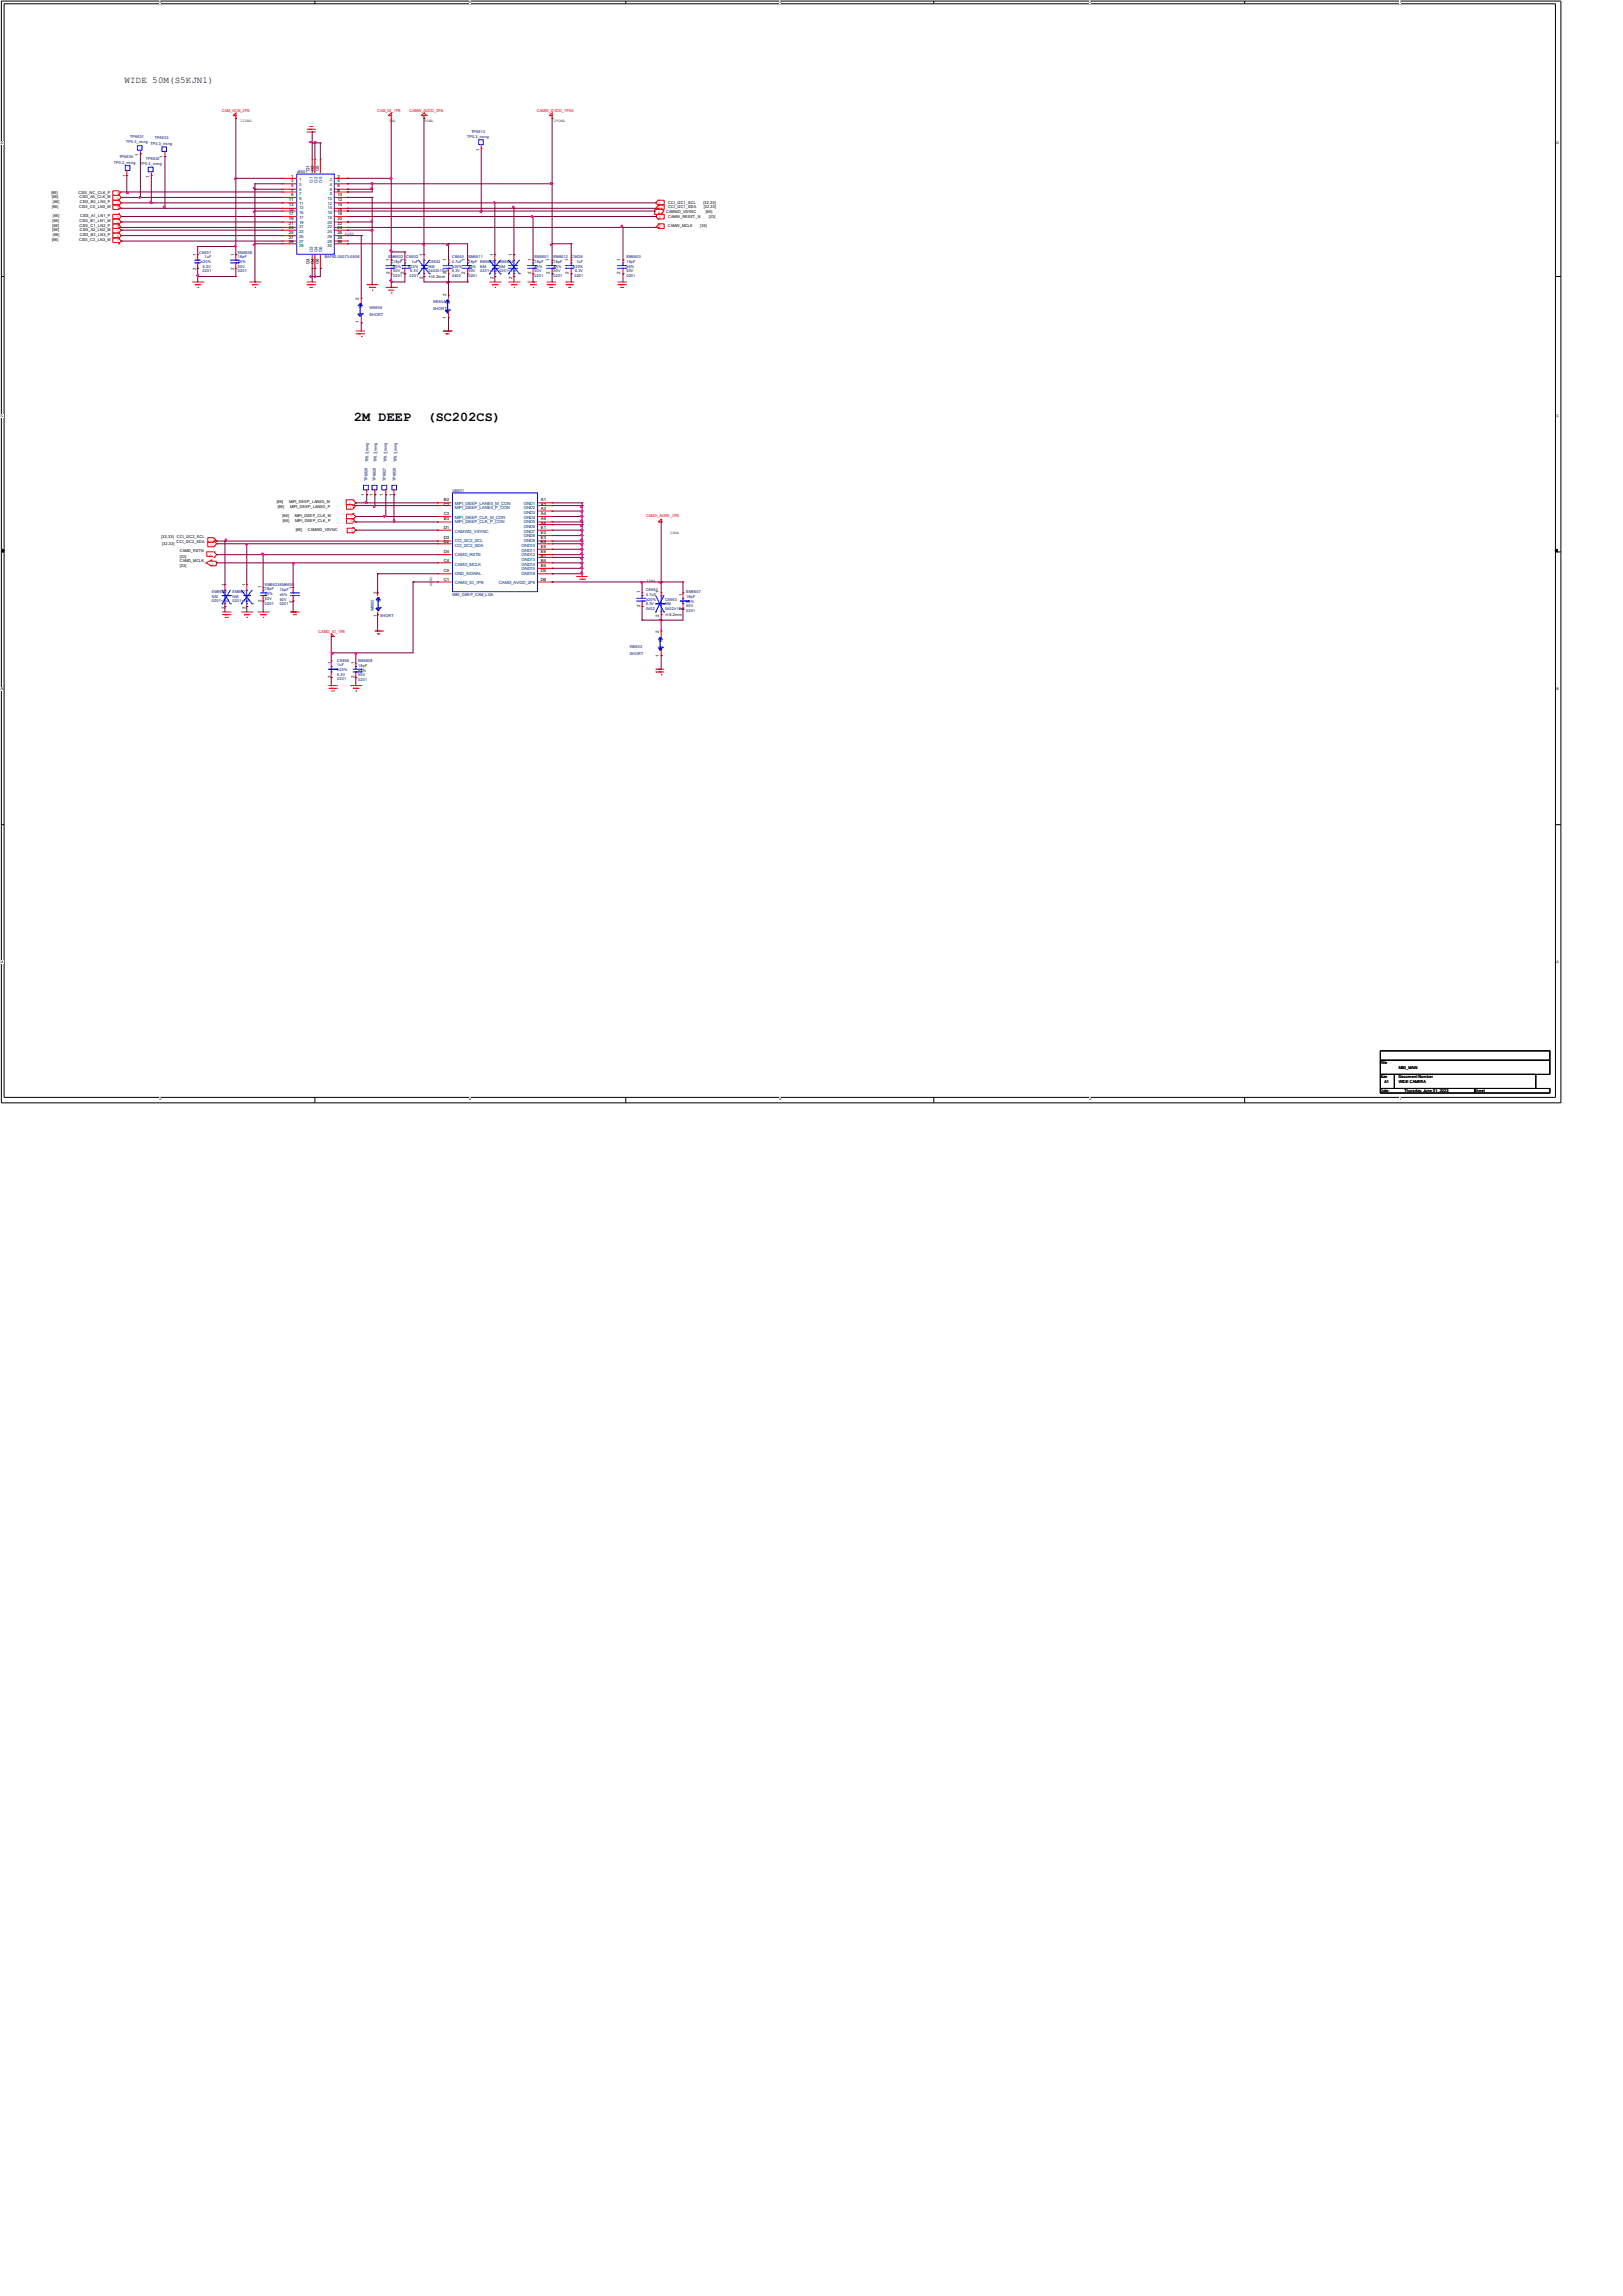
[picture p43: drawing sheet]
<svg xmlns="http://www.w3.org/2000/svg" width="210mm" height="297mm" viewBox="0 0 210 297" stroke-linecap="round" stroke-linejoin="round" font-family="sans-serif">
<defs><g id="words">
<g font-size="1.7">
<text x="45.8" y="54.4">2M DEEP</text>
<text x="55.3" y="54.4">(SC202CS)</text>
</g>
<text font-size="1.2" x="16.1" y="10.7">WIDE 50M(S5KJN1)</text>
<g font-size=".6">
<text x="16.3" y="22.8" transform="rotate(-90 16.3 22.8)">1</text>
<text x="17.9" y="20.2" transform="rotate(-90 17.9 20.2)">1</text>
<text x="19.3" y="23" transform="rotate(-90 19.3 23)">1</text>
<text x="21.1" y="20.4" transform="rotate(-90 21.1 20.4)">1</text>
<text x="37.7" y="23">1</text>
<text x="37.7" y="23.6">3</text>
<text x="40" y="22.1" transform="rotate(-90 40 22.1)">G1</text>
<text x="40.6" y="22.1" transform="rotate(-90 40.6 22.1)">G2</text>
<text x="41.3" y="22.1" transform="rotate(-90 41.3 22.1)">G5</text>
<text x="43.7" y="23">2</text>
<text x="43.7" y="23.6">4</text>
<text x="62.1" y="19.5" transform="rotate(-90 62.1 19.5)">1</text>
<text x="37.4" y="26">11</text>
<text x="37.4" y="26.6">13</text>
<text x="37.4" y="27.3">15</text>
<text x="37.4" y="27.9">17</text>
<text x="37.4" y="28.4">19</text>
<text x="37.4" y="29.1">21</text>
<text x="37.4" y="29.7">23</text>
<text x="37.7" y="24.2">5</text>
<text x="37.7" y="24.8">7</text>
<text x="37.7" y="25.4">9</text>
<text x="43.7" y="24.2">6</text>
<text x="43.7" y="24.8">8</text>
<text x="43.7" y="25.4">10</text>
<text x="43.7" y="26">12</text>
<text x="43.7" y="26.6">14</text>
<text x="43.7" y="27.3">16</text>
<text x="43.7" y="27.9">18</text>
<text x="43.7" y="28.4">20</text>
<text x="43.7" y="29.1">22</text>
<text x="43.7" y="29.7">24</text>
<text x="25.4" y="34.9" transform="rotate(-90 25.4 34.9)">2</text>
<text x="25.4" y="33.1" transform="rotate(-90 25.4 33.1)">1</text>
<text x="30.3" y="34.9" transform="rotate(-90 30.3 34.9)">2</text>
<text x="30.3" y="33.1" transform="rotate(-90 30.3 33.1)">1</text>
<text x="37.4" y="30.3">25</text>
<text x="37.4" y="30.9">27</text>
<text x="37.4" y="31.5">29</text>
<text x="40" y="34.1" transform="rotate(-90 40 34.1)">G3</text>
<text x="40.6" y="34.1" transform="rotate(-90 40.6 34.1)">G4</text>
<text x="41.3" y="34.1" transform="rotate(-90 41.3 34.1)">G6</text>
<text x="43.7" y="30.3">26 AGND</text>
<text x="43.7" y="30.9">28</text>
<text x="43.7" y="31.5">30</text>
<text x="50.4" y="35.5" transform="rotate(-90 50.4 35.5)">2</text>
<text x="50.4" y="33.7" transform="rotate(-90 50.4 33.7)">1</text>
<text x="52.2" y="35.5" transform="rotate(-90 52.2 35.5)">2</text>
<text x="52.2" y="33.7" transform="rotate(-90 52.2 33.7)">1</text>
<text x="54.7" y="33.1" transform="rotate(-90 54.7 33.1)">1</text>
<text x="57.7" y="35.5" transform="rotate(-90 57.7 35.5)">2</text>
<text x="57.7" y="33.7" transform="rotate(-90 57.7 33.7)">1</text>
<text x="60.2" y="35.5" transform="rotate(-90 60.2 35.5)">2</text>
<text x="60.2" y="33.7" transform="rotate(-90 60.2 33.7)">1</text>
<text x="63.8" y="33.1" transform="rotate(-90 63.8 33.1)">1</text>
<text x="66.3" y="33.1" transform="rotate(-90 66.3 33.1)">1</text>
<text x="68.7" y="35.5" transform="rotate(-90 68.7 35.5)">2</text>
<text x="68.7" y="33.7" transform="rotate(-90 68.7 33.7)">1</text>
<text x="71.1" y="35.5" transform="rotate(-90 71.1 35.5)">2</text>
<text x="71.1" y="33.7" transform="rotate(-90 71.1 33.7)">1</text>
<text x="73.6" y="35.5" transform="rotate(-90 73.6 35.5)">2</text>
<text x="73.6" y="33.7" transform="rotate(-90 73.6 33.7)">1</text>
<text x="80.3" y="35.5" transform="rotate(-90 80.3 35.5)">2</text>
<text x="80.3" y="33.7" transform="rotate(-90 80.3 33.7)">1</text>
<text x="46.4" y="41.8" transform="rotate(-90 46.4 41.8)">1</text>
<text x="46.4" y="38.8" transform="rotate(-90 46.4 38.8)">2</text>
<text x="54.7" y="36.1" transform="rotate(-90 54.7 36.1)">2</text>
<text x="57.7" y="41.3" transform="rotate(-90 57.7 41.3)">1</text>
<text x="57.7" y="38.3" transform="rotate(-90 57.7 38.3)">2</text>
<text x="63.8" y="36.1" transform="rotate(-90 63.8 36.1)">2</text>
<text x="66.3" y="36.1" transform="rotate(-90 66.3 36.1)">2</text>
<text x="47.2" y="64.2" transform="rotate(-90 47.2 64.2)">1</text>
<text x="48.3" y="64.2" transform="rotate(-90 48.3 64.2)">1</text>
<text x="49.6" y="64.2" transform="rotate(-90 49.6 64.2)">1</text>
<text x="50.8" y="64.2" transform="rotate(-90 50.8 64.2)">1</text>
<text x="57.4" y="64.8">B2</text>
<text x="57.4" y="65.4">C2</text>
<text x="70" y="64.8">A1</text>
<text x="70" y="65.4">A2</text>
<text x="70" y="66">A3</text>
<text x="57.4" y="67.2">B3</text>
<text x="57.4" y="66.6">C3</text>
<text x="57.4" y="68.5">D1</text>
<text x="57.4" y="70.3">D2</text>
<text x="57.4" y="69.7">D3</text>
<text x="57.4" y="71.5">D4</text>
<text x="70" y="66.6">A4</text>
<text x="70" y="67.2">A5</text>
<text x="70" y="67.9">A6</text>
<text x="70" y="68.5">E1</text>
<text x="70" y="69">E2</text>
<text x="70" y="69.7">E3</text>
<text x="70" y="70.3">E4</text>
<text x="70" y="70.9">E5</text>
<text x="70" y="71.5">E6</text>
<text x="29.1" y="75.8" transform="rotate(-90 29.1 75.8)">1</text>
<text x="31.7" y="75.8" transform="rotate(-90 31.7 75.8)">1</text>
<text x="33.8" y="77.9" transform="rotate(-90 33.8 77.9)">2</text>
<text x="33.8" y="76.1" transform="rotate(-90 33.8 76.1)">1</text>
<text x="37.8" y="78" transform="rotate(-90 37.8 78)">2</text>
<text x="37.8" y="76.1" transform="rotate(-90 37.8 76.1)">1</text>
<text x="48.8" y="76.8" transform="rotate(-90 48.8 76.8)">2</text>
<text x="57.4" y="72.7">C4</text>
<text x="57.4" y="74">C5</text>
<text x="57.4" y="75.1">C1</text>
<text x="70" y="74">D5</text>
<text x="70" y="72.1">B1</text>
<text x="70" y="72.7">B4</text>
<text x="70" y="73.3">B5</text>
<text x="70" y="75.1">D6</text>
<text x="82.8" y="76.8" transform="rotate(-90 82.8 76.8)">1</text>
<text x="85.3" y="76.8" transform="rotate(-90 85.3 76.8)">1</text>
<text x="88.3" y="77.1" transform="rotate(-90 88.3 77.1)">1</text>
<text x="29.1" y="78.8" transform="rotate(-90 29.1 78.8)">2</text>
<text x="31.7" y="78.8" transform="rotate(-90 31.7 78.8)">2</text>
<text x="48.8" y="79.8" transform="rotate(-90 48.8 79.8)">1</text>
<text x="82.8" y="78.5" transform="rotate(-90 82.8 78.5)">2</text>
<text x="85.3" y="81.9" transform="rotate(-90 85.3 81.9)">2</text>
<text x="85.3" y="79.8" transform="rotate(-90 85.3 79.8)">2</text>
<text x="88.3" y="78.8" transform="rotate(-90 88.3 78.8)">2</text>
<text x="42.8" y="87.7" transform="rotate(-90 42.8 87.7)">2</text>
<text x="42.8" y="85.9" transform="rotate(-90 42.8 85.9)">1</text>
<text x="45.9" y="87.7" transform="rotate(-90 45.9 87.7)">2</text>
<text x="45.9" y="86" transform="rotate(-90 45.9 86)">1</text>
<text x="85.3" y="84.9" transform="rotate(-90 85.3 84.9)">1</text>
</g>
<g font-size=".6" fill="#004080">
<text x="38.7" y="23.5">1</text>
<text x="40.5" y="23.6" transform="rotate(-90 40.5 23.6)">G1</text>
<text x="41.1" y="23.6" transform="rotate(-90 41.1 23.6)">G2</text>
<text x="41.7" y="23.6" transform="rotate(-90 41.7 23.6)">G5</text>
<text x="42.7" y="23.5">2</text>
<text x="38.7" y="24">3</text>
<text x="38.7" y="24.7">5</text>
<text x="38.7" y="25.3">7</text>
<text x="38.7" y="25.9">9</text>
<text x="38.7" y="26.5">11</text>
<text x="38.7" y="27.1">13</text>
<text x="38.7" y="27.7">15</text>
<text x="38.7" y="28.3">17</text>
<text x="38.7" y="28.9">19</text>
<text x="38.7" y="29.5">21</text>
<text x="42.4" y="25.9">10</text>
<text x="42.4" y="26.5">12</text>
<text x="42.4" y="27.1">14</text>
<text x="42.4" y="27.7">16</text>
<text x="42.4" y="28.3">18</text>
<text x="42.4" y="28.9">20</text>
<text x="42.4" y="29.5">22</text>
<text x="42.7" y="24">4</text>
<text x="42.7" y="24.7">6</text>
<text x="42.7" y="25.3">8</text>
<text x="38.7" y="30.1">23</text>
<text x="38.7" y="30.8">25</text>
<text x="38.7" y="31.4">27</text>
<text x="38.7" y="32">29</text>
<text x="40.5" y="32.6" transform="rotate(-90 40.5 32.6)">G3</text>
<text x="41.1" y="32.6" transform="rotate(-90 41.1 32.6)">G4</text>
<text x="41.7" y="32.6" transform="rotate(-90 41.7 32.6)">G6</text>
<text x="42.4" y="30.1">24</text>
<text x="42.4" y="30.8">26</text>
<text x="42.4" y="31.4">28</text>
<text x="42.4" y="32">30</text>
<text x="46.9" y="40.7" transform="rotate(-90 46.9 40.7)">1</text>
<text x="46.9" y="39.9" transform="rotate(-90 46.9 39.9)">2</text>
<text x="58.2" y="40.2" transform="rotate(-90 58.2 40.2)">1</text>
<text x="58.2" y="39.4" transform="rotate(-90 58.2 39.4)">2</text>
<text x="58.8" y="65.3">MIPI_DEEP_LANE0_M_CON</text>
<text x="58.8" y="65.9">MIPI_DEEP_LANE0_P_CON</text>
<text x="67.8" y="65.3">GND1</text>
<text x="67.8" y="65.9">GND2</text>
<text x="58.8" y="67.7">MIPI_DEEP_CLK_P_CON</text>
<text x="58.8" y="67.1">MIPI_DEEP_CLK_M_CON</text>
<text x="58.8" y="68.9">CAMWD_VSYNC</text>
<text x="58.8" y="70.7">CCI_I2C2_SDA</text>
<text x="58.8" y="70.1">CCI_I2C2_SCL</text>
<text x="58.8" y="72">CAMD_RSTN</text>
<text x="67.5" y="70.7">GND10</text>
<text x="67.5" y="71.4">GND11</text>
<text x="67.5" y="72">GND12</text>
<text x="67.8" y="66.5">GND3</text>
<text x="67.8" y="67.1">GND4</text>
<text x="67.8" y="67.7">GND5</text>
<text x="67.8" y="68.3">GND6</text>
<text x="67.8" y="68.9">GND7</text>
<text x="67.8" y="69.5">GND8</text>
<text x="67.8" y="70.1">GND9</text>
<text x="49.2" y="77.9" transform="rotate(-90 49.2 77.9)">2</text>
<text x="58.8" y="73.2">CAMD_MCLK</text>
<text x="58.8" y="74.4">GND_SIGNAL</text>
<text x="58.8" y="75.6">CAMD_IO_1P8</text>
<text x="64.6" y="75.6">CAMD_AVDD_2P8</text>
<text x="67.5" y="74.4">GND16</text>
<text x="67.5" y="72.6">GND13</text>
<text x="67.5" y="73.2">GND14</text>
<text x="67.5" y="73.8">GND15</text>
<text x="49.2" y="78.8" transform="rotate(-90 49.2 78.8)">1</text>
<text x="85.7" y="83.9" transform="rotate(-90 85.7 83.9)">1</text>
<text x="85.7" y="83" transform="rotate(-90 85.7 83)">2</text>
</g>
<g font-size=".5">
<text x="20.6" y=".4">5</text>
<text x="60.7" y=".4">4</text>
<text x="100.8" y=".4">3</text>
<text x="141" y=".4">2</text>
<text x="181.1" y=".4">1</text>
<text x="31.1" y="15.7">120MA</text>
<text x="50.3" y="15.7">3MA</text>
<text x="54.9" y="15.7">90MA</text>
<text x="71.6" y="15.7">290MA</text>
<text x=".2" y="18.6">D</text>
<text x="201.4" y="18.6">D</text>
<text x="6.6" y="25.1">[66]</text>
<text x="6.7" y="25.7">[66]</text>
<text x="6.7" y="26.9">[66]</text>
<text x="6.8" y="28.7">[66]</text>
<text x="6.8" y="29.3">[66]</text>
<text x="6.8" y="29.9">[66]</text>
<text x="6.9" y="26.3">[66]</text>
<text x="6.9" y="28.1">[66]</text>
<text x="10.2" y="25.1">CSI3_NC_CLK_P</text>
<text x="10.2" y="26.9">CSI3_C0_LN0_M</text>
<text x="10.3" y="25.7">CSI3_A0_CLK_M</text>
<text x="10.3" y="28.7">CSI3_B1_LN1_M</text>
<text x="10.3" y="29.3">CSI3_C1_LN2_P</text>
<text x="10.3" y="26.3">CSI3_B0_LN0_P</text>
<text x="10.3" y="29.9">CSI3_A2_LN2_M</text>
<text x="10.4" y="28.1">CSI3_A1_LN1_P</text>
<text x="86.2" y="27.6">CAMWD_VSYNC</text>
<text x="86.4" y="29.4">CAMW_MCLK</text>
<text x="86.5" y="26.3">CCI_I2C1_SCL</text>
<text x="86.5" y="27">CCI_I2C1_SDA</text>
<text x="86.5" y="28.2">CAMW_RESET_N</text>
<text x="90.6" y="29.4">[33]</text>
<text x="91" y="26.3">[32,33]</text>
<text x="91.1" y="27">[32,33]</text>
<text x="91.3" y="27.6">[66]</text>
<text x="91.7" y="28.2">[33]</text>
<text x="6.7" y="31.2">[66]</text>
<text x="6.9" y="30.6">[66]</text>
<text x="10.2" y="31.2">CSI3_C2_LN3_M</text>
<text x="10.3" y="30.6">CSI3_B2_LN3_P</text>
<text x="55.4" y="36">+/-0.2mm</text>
<text x=".2" y="53.9">C</text>
<text x="201.4" y="53.9">C</text>
<text x="35.8" y="65.1">[66]</text>
<text x="35.9" y="65.7">[66]</text>
<text x="37.4" y="65.1">MIPI_DEEP_LANE0_M</text>
<text x="37.5" y="65.7">MIPI_DEEP_LANE0_P</text>
<text x="20.9" y="69.6">[32,33]</text>
<text x="21" y="70.5">[32,33]</text>
<text x="22.9" y="70.2">CCI_I2C2_SDA</text>
<text x="22.9" y="69.6">CCI_I2C2_SCL</text>
<text x="23.3" y="71.5">CAMD_RSTN</text>
<text x="36.6" y="66.9">[66]</text>
<text x="36.6" y="67.6">[66]</text>
<text x="38.1" y="66.9">MIPI_DEEP_CLK_M</text>
<text x="38.2" y="67.6">MIPI_DEEP_CLK_P</text>
<text x="38.3" y="68.7">[66]</text>
<text x="39.8" y="68.7">CAMWD_VSYNC</text>
<text x="86.7" y="69.1">34MA</text>
<text x="23.3" y="72.7">CAMD_MCLK</text>
<text x="23.3" y="73.4">[33]</text>
<text x="23.3" y="72.2">[32]</text>
<text x="55.9" y="75.8" transform="rotate(-90 55.9 75.8)">AGND</text>
<text x="83.6" y="75.2">33MA</text>
<text x="86" y="79.6">+/-0.2mm</text>
<text x=".2" y="89.3">B</text>
<text x="201.4" y="89.3">B</text>
<text x=".2" y="124.6">A</text>
<text x="201.4" y="124.6">A</text>
<text x="178.6" y="137.7">Title</text>
<text x="20.6" y="142.3">5</text>
<text x="60.7" y="142.3">4</text>
<text x="100.8" y="142.3">3</text>
<text x="141" y="142.3">2</text>
<text x="178.6" y="139.5">Size</text>
<text x="178.6" y="141.3">Date:</text>
<text x="179.2" y="140.1">A1</text>
<text x="181" y="139.5">Document Number</text>
<text x="181" y="140.1">WIDE CAMERA</text>
<text x="181" y="138.3">M80_MAIN</text>
<text x="181.1" y="142.3">1</text>
<text x="181.7" y="141.3">Thursday, June 01, 2023</text>
<text x="190.8" y="141.3">Sheet</text>
</g>
<g font-size=".5" fill="#000080">
<text x="16.8" y="17.9">TP6631</text>
<text x="60.4" y="17.8">TP0.3_nsng</text>
<text x="61" y="17.1">TP6613</text>
<text x="14.7" y="21.2">TP0.3_nsng</text>
<text x="15.4" y="20.5">TP6630</text>
<text x="16.3" y="18.5">TP0.3_nsng</text>
<text x="18.2" y="21.3">TP0.3_nsng</text>
<text x="18.9" y="20.7">TP6632</text>
<text x="19.5" y="18.7">TP0.3_nsng</text>
<text x="20" y="18">TP6633</text>
<text x="38.4" y="22.4">J6601</text>
<text x="25.8" y="32.8">C6601</text>
<text x="26" y="34">±20%</text>
<text x="26.2" y="35.2">0201</text>
<text x="26.2" y="34.6">6.3V</text>
<text x="26.5" y="33.4">1uF</text>
<text x="30.8" y="32.8">EM6606</text>
<text x="30.8" y="33.4">18pF</text>
<text x="30.8" y="35.2">0201</text>
<text x="30.8" y="34.6">50V</text>
<text x="30.8" y="34">±5%</text>
<text x="42" y="33.4">BAF92-30073-0508</text>
<text x="50.3" y="33.4">EM6602</text>
<text x="50.9" y="34">18pF</text>
<text x="50.9" y="35.9">0201</text>
<text x="50.9" y="35.2">50V</text>
<text x="50.9" y="34.6">±5%</text>
<text x="52.6" y="33.4">C6602</text>
<text x="52.8" y="34.6">±20%</text>
<text x="53" y="35.9">0201</text>
<text x="53.1" y="35.2">6.3V</text>
<text x="53.2" y="34">1uF</text>
<text x="55.4" y="34">C6642</text>
<text x="55.4" y="34.6">NM</text>
<text x="55.4" y="35.2">0402≥10uf</text>
<text x="58.5" y="33.4">C6640</text>
<text x="58.5" y="34">4.7uF</text>
<text x="58.5" y="35.9">0402</text>
<text x="58.5" y="35.2">6.3V</text>
<text x="58.5" y="34.6">±20%</text>
<text x="60.6" y="33.4">EM6611</text>
<text x="60.6" y="34">18pF EM6605</text>
<text x="60.6" y="35.9">0201</text>
<text x="60.6" y="35.2">50V</text>
<text x="60.6" y="34.6">±5%</text>
<text x="62.1" y="34.6">NM</text>
<text x="62.1" y="35.2">0201&lt;1uf 0201&lt;1uf</text>
<text x="64.6" y="34">EM6604</text>
<text x="64.6" y="34.6">NM</text>
<text x="69.2" y="33.4">EM6601</text>
<text x="69.2" y="34">18pF</text>
<text x="69.2" y="35.9">0201</text>
<text x="69.2" y="35.2">50V</text>
<text x="69.2" y="34.6">±5%</text>
<text x="71.6" y="33.4">EM6612</text>
<text x="71.6" y="34">18pF</text>
<text x="71.6" y="35.9">0201</text>
<text x="71.6" y="35.2">50V</text>
<text x="71.6" y="34.6">±5%</text>
<text x="73.9" y="33.4">C6626</text>
<text x="74.2" y="34.6">±20%</text>
<text x="74.3" y="35.9">0201</text>
<text x="74.4" y="35.2">6.3V</text>
<text x="74.6" y="34">1uF</text>
<text x="81.1" y="33.4">EM6603</text>
<text x="81.1" y="34">15pF</text>
<text x="81.1" y="35.9">0201</text>
<text x="81.1" y="35.2">50V</text>
<text x="81.1" y="34.6">±5%</text>
<text x="47.8" y="40">W6605</text>
<text x="47.8" y="40.9">SHORT</text>
<text x="56" y="39.2">W6604</text>
<text x="56" y="40.1">SHORT</text>
<text x="47.7" y="59.8" transform="rotate(-90 47.7 59.8)">TP0.3_nsng</text>
<text x="48.8" y="59.8" transform="rotate(-90 48.8 59.8)">TP0.3_nsng</text>
<text x="50" y="59.8" transform="rotate(-90 50 59.8)">TP0.3_nsng</text>
<text x="51.4" y="59.8" transform="rotate(-90 51.4 59.8)">TP0.3_nsng</text>
<text x="47.5" y="62.2" transform="rotate(-90 47.5 62.2)">TP6629</text>
<text x="48.6" y="62.2" transform="rotate(-90 48.6 62.2)">TP6628</text>
<text x="49.9" y="62.2" transform="rotate(-90 49.9 62.2)">TP6627</text>
<text x="51.2" y="62.2" transform="rotate(-90 51.2 62.2)">TP6626</text>
<text x="58.5" y="63.6">U6601</text>
<text x="27.4" y="76.7">EM6620</text>
<text x="27.4" y="77.3">NM</text>
<text x="27.4" y="77.9">0201&lt;1uf</text>
<text x="30.1" y="76.7">EM6621</text>
<text x="30.1" y="77.3">NM</text>
<text x="30.1" y="77.9">0201&lt;1uf</text>
<text x="34.3" y="75.8">EM6623EM6600</text>
<text x="34.3" y="76.4">18pF</text>
<text x="34.3" y="77.6">50V</text>
<text x="34.3" y="77">±5%</text>
<text x="36.2" y="76.5">15pF</text>
<text x="36.2" y="77.7">50V</text>
<text x="36.2" y="77">±5%</text>
<text x="58.5" y="77">M80_DEEP_CAM_LGA</text>
<text x="83.6" y="76.5">C6662</text>
<text x="83.6" y="77">4.7uF</text>
<text x="83.6" y="77.7">±20%</text>
<text x="86" y="77.7">C6663</text>
<text x="88.8" y="76.8">EM6607</text>
<text x="88.8" y="77.3">18pF</text>
<text x="88.8" y="78">±5%</text>
<text x="34.3" y="78.2">0201</text>
<text x="36.2" y="78.3">0201</text>
<text x="48.4" y="79.1" transform="rotate(-90 48.4 79.1)">W6602</text>
<text x="49.2" y="79.8">SHORT</text>
<text x="81.5" y="83.8">W6603</text>
<text x="83.6" y="78.9">0402</text>
<text x="83.6" y="78.3">6.3V</text>
<text x="86" y="78.3">NM</text>
<text x="86" y="78.9">0402≥10uf</text>
<text x="88.8" y="79.2">0201</text>
<text x="88.8" y="78.6">50V</text>
<text x="43.6" y="85.6">C6666</text>
<text x="43.6" y="86.2">1uF</text>
<text x="43.6" y="88">0201</text>
<text x="43.6" y="87.4">6.3V</text>
<text x="43.6" y="86.8">±20%</text>
<text x="46.3" y="85.6">EM6608</text>
<text x="46.3" y="86.3">18pF</text>
<text x="46.3" y="88.1">0201</text>
<text x="46.3" y="87.5">50V</text>
<text x="46.3" y="86.9">±5%</text>
<text x="81.5" y="84.7">SHORT</text>
</g>
<g font-size=".5" fill="#f00">
<text x="28.7" y="14.5">CAM_VCM_2P8</text>
<text x="48.8" y="14.5">CAM_IO_1P8</text>
<text x="53" y="14.5">CAMW_AVDD_2P8</text>
<text x="69.5" y="14.5">CAMW_DVDD_1P05</text>
<text x="15.4" y="24.8" transform="rotate(-180 15.4 24.8)">o</text>
<text x="15.4" y="25.5" transform="rotate(-180 15.4 25.5)">o</text>
<text x="15.4" y="26.1" transform="rotate(-180 15.4 26.1)">o</text>
<text x="15.4" y="26.7" transform="rotate(-180 15.4 26.7)">o</text>
<text x="15.4" y="27.9" transform="rotate(-180 15.4 27.9)">o</text>
<text x="15.4" y="28.5" transform="rotate(-180 15.4 28.5)">o</text>
<text x="15.4" y="29.1" transform="rotate(-180 15.4 29.1)">o</text>
<text x="15.4" y="29.7" transform="rotate(-180 15.4 29.7)">o</text>
<text x="85.1" y="26.4">o</text>
<text x="85.1" y="27">o</text>
<text x="85.4" y="27.3" transform="rotate(-180 85.4 27.3)">o</text>
<text x="85.6" y="27.9" transform="rotate(-180 85.6 27.9)">o</text>
<text x="85.6" y="29.1" transform="rotate(-180 85.6 29.1)">o</text>
<text x="15.4" y="30.4" transform="rotate(-180 15.4 30.4)">o</text>
<text x="15.4" y="30.9" transform="rotate(-180 15.4 30.9)">o</text>
<text x="45.2" y="65.2">o</text>
<text x="45.2" y="65.8">o</text>
<text x="27.1" y="71.9">o</text>
<text x="27.2" y="70.1">o</text>
<text x="27.2" y="70.7">o</text>
<text x="45.6" y="67.3" transform="rotate(-180 45.6 67.3)">o</text>
<text x="45.6" y="66.7" transform="rotate(-180 45.6 66.7)">o</text>
<text x="45.7" y="68.5" transform="rotate(-180 45.7 68.5)">o</text>
<text x="83.6" y="66.9">CAMD_AVDD_2P8</text>
<text x="27.6" y="72.8" transform="rotate(-180 27.6 72.8)">o</text>
<text x="41.2" y="81.8">CAMD_IO_1P8</text>
</g>
</g></defs>
<path d="M.2 .1h201.8v142.6h-201.8zM.5 .5h200.8v141.5h-200.8z" fill="none" stroke="#000" stroke-width=".13"/>
<g fill="#fff">
<path d="M20.6 0h.2v.6h-.2z"/>
<path d="M20.6 141.9h.2v.6h-.2z"/>
</g>
<path d="M40.7 .1v.4M40.7 142v.7" fill="none" stroke="#000" stroke-width=".13"/>
<g fill="#fff">
<path d="M60.7 0h.2v.6h-.2z"/>
<path d="M60.7 141.9h.2v.6h-.2z"/>
</g>
<path d="M81 .1v.4M81 142v.7" fill="none" stroke="#000" stroke-width=".13"/>
<g fill="#fff">
<path d="M100.8 0h.2v.6h-.2z"/>
<path d="M100.8 141.9h.2v.6h-.2z"/>
</g>
<path d="M120.8 .1v.4M120.8 142v.7" fill="none" stroke="#000" stroke-width=".13"/>
<g fill="#fff">
<path d="M141 0h.2v.6h-.2z"/>
<path d="M141 141.9h.2v.6h-.2z"/>
</g>
<path d="M161 .1v.4M161 142v.7" fill="none" stroke="#000" stroke-width=".13"/>
<g fill="#fff">
<path d="M181.1 0h.2v.6h-.2z"/>
<path d="M181.1 141.9h.2v.6h-.2z"/>
<path d="M.2 18.2h.3v.6h-.3z"/>
<path d="M201.4 18.2h.3v.6h-.3z"/>
<path d="M.2 53.6h.3v.5h-.3z"/>
<path d="M201.4 53.6h.3v.5h-.3z"/>
</g>
<path d="M.2 35.8h.3M201.3 35.8h.7" fill="none" stroke="#000" stroke-width=".13"/>
<g fill="#fff">
<path d="M.2 88.9h.2v.5h-.2z"/>
<path d="M201.4 88.9h.2v.5h-.2z"/>
</g>
<path d="M.2 71.4h.3M201.3 71.4h.7" fill="none" stroke="#000" stroke-width=".13"/>
<path d="M.3 71l.3 .2-.3 .2zM201.2 71.2l.3-.2v.4z" fill="#000" stroke="#000" stroke-width=".13"/>
<g fill="#fff">
<path d="M.2 124.2h.3v.5h-.3z"/>
<path d="M201.4 124.2h.3v.5h-.3z"/>
</g>
<path d="M.2 106.7h.3M201.3 106.7h.7M178.6 135.9h21.9v1.3h-21.9zM178.6 137.2h21.9v1.8h-21.9zM178.6 139h1.8v1.8h-1.8zM180.4 139h18.3v1.8h-18.3zM178.6 140.8h12.2v.6h-12.2zM190.8 140.8h9.7v.6h-9.7z" fill="none" stroke="#000" stroke-width=".13"/>
<g fill="none" stroke="#f00" stroke-width=".13">
<path d="M18.2 19.9h.1M18.2 19.5v.4M21.3 19.5v.7M30.2 15h.1M30.2 15h.3M30.5 15h.1M30.5 15.3h.1M30.5 14.6h.1M30.5 14.6v.7M30.5 14.6l-.3 .4M39.7 17.1h1M39.7 16.7h1"/>
<path d="M40 16.7h.1M40 16.4h.4M40.4 16.4h.1M40.7 17.1h.1M40.7 16.7h.1M50.3 15h.1M50.3 15h.3M50.6 15h.1M50.6 15.3h.1M50.6 14.6h.1M50.6 14.6v.7M50.6 14.6l-.3 .4"/>
<path d="M54.5 15h.1M54.5 15h.7M54.9 15.3h.1M54.9 14.6h.1M54.9 15v.3M54.9 14.6l-.4 .4M54.9 14.6l.3 .4M55.2 15h.1M62.3 19.2h.1M62.3 18.8v.4M71.1 15h.1M71.1 15h.3"/>
<path d="M71.4 15.3h.1M71.4 14.6h.1M71.4 15h.1M71.4 14.6v.7M71.4 14.6l-.3 .4M15.3 25.2h.1M15.3 24.8h.1M15.3 25.9h.1M15.3 26.6h.1M15.3 26.9h.1M15.3 28.4h.1M15.3 27.7h.1"/>
<path d="M15.3 29.1h.1M15.3 29.4h.1M15.3 30.1h.1M15.3 30.8h.1M15.3 31.5h.1M15.3 24.8h.4l-.4 .4M15.3 25.2l.4 .3-.4 .4M15.3 25.9l.4 .3-.4 .4M15.3 26.6l.4 .3h-.4M15.3 27.7l.4 .3-.4 .4M15.3 28.4l.4 .3-.4 .4M15.3 29.1l.4 .3h-.4"/>
<path d="M15.3 29.4l.4 .4-.4 .3M15.3 30.1l.4 .4-.4 .3M15.3 30.8l.4 .4-.4 .3M15.4 24.7h-.8v.6h.8h-.8v.6h.8h-.8v.6h.8h-.8v.6h.8M15.4 27.7h-.8v.6h.8h-.8v.7h.8h-.8v.5h.8h-.8v.6h.8h-.8v.7h.8h-.8v.6h.8M16.4 22.7h.1M16.4 22v.7M19.6 22.7h.1M19.6 22.4v.3M21.3 20.2h.1M24.9 36.5h1.4M25.2 36.8h.1"/>
<path d="M25.2 36.8h.7M25.6 37.2h.1M25.6 32.9h.1M25.6 34.7h.1M25.6 32.9v.8M25.6 34v.7M25.9 36.8h.1M26.3 36.5h.1M30.5 32.9h.1M30.5 34.7h.1M30.5 32.9v.8M30.5 34v.7"/>
<path d="M32.3 36.5h1.4M32.6 36.8h.1M32.6 36.8h.7M33 37.2h.1M33.3 36.8h.1M33.7 36.5h.1M36.5 23.1h.1M36.5 23.8h.1M36.5 24.5h.1M36.5 24.8h.1M36.5 25.5h.1M36.5 26.2h.1"/>
<path d="M36.5 26.9h.1M36.5 27.3h.1M36.5 28h.1M36.5 28.7h.1M36.5 29.4h.1M36.5 29.8h.1M36.5 30.5h.1M36.5 31.2h.1M36.5 31.5h.1M36.5 24.8h1.8M36.5 26.9h1.8M36.5 29.4h1.8"/>
<path d="M36.5 23.1h1.8M36.5 23.8h1.8M36.5 24.5h1.8M36.5 25.5h1.8M36.5 26.2h1.8M36.5 27.3h1.8M36.5 28h1.8M36.5 28.7h1.8M36.5 29.8h1.8M36.5 30.5h1.8M36.5 31.2h1.8M36.5 31.5h1.8"/>
<path d="M39.7 36.5h1M39.7 36.8h1M40 36.8h.1M40 37.2h.4M40.4 37.2h.1M40.4 20.6h.1M40.4 34.7h.1M40.4 20.6v1.8M40.4 32.9v1.8M40.7 36.5h.1M40.7 36.8h.1M40.7 34.7h.1"/>
<path d="M40.7 20.6h.1M40.7 20.6v1.8M40.7 32.9v1.8M41.5 20.6h.1M41.5 34.7h.1M41.5 20.6v1.8M41.5 32.9v1.8M43.2 24.8h1.8M43.2 26.9h1.8M43.2 29.4h1.8M43.2 23.1h1.8M43.2 23.8h1.8"/>
<path d="M43.2 24.5h1.8M43.2 25.5h1.8M43.2 26.2h1.8M43.2 27.3h1.8M43.2 28h1.8M43.2 28.7h1.8M43.2 29.8h1.8M43.2 30.5h1.8M43.2 31.2h1.8M43.2 31.5h1.8M45 23.1h.1M45 23.8h.1"/>
<path d="M45 24.5h.1M45 24.8h.1M45 25.5h.1M45 26.2h.1M45 26.9h.1M45 27.3h.1M45 28h.1M45 28.7h.1M45 29.4h.1M45 29.8h.1M45 30.5h.1M45 31.2h.1"/>
<path d="M45 31.5h.1M46.7 38.6h.1M46.7 38.6v.7M47.4 36.8h1.5M47.8 37.2h.1M47.8 37.2h.7M48.2 37.5h.1M48.5 37.2h.1M48.9 36.8h.1M49.9 37.2h1.4M50.3 37.5h.1M50.3 37.5h.7"/>
<path d="M50.6 37.9h.1M50.6 33.7h.1M50.6 35.4h.1M50.6 33.7v.3M50.6 34.7v.7M51 37.2h.1M51.3 37.2h.1M52.4 33.7h.1M52.4 35.4h.1M52.4 33.7v.3M52.4 34.7v.7M54.9 32.9h.1"/>
<path d="M54.9 35.8h.1M54.9 32.9v.8M54.9 35.4v.4M58 38.2h.1M58 33.7h.1M58 35.4h.1M58 33.7v.3M58 34.7v.7M58 38.2v.4M60.5 33.7h.1M60.5 35.4h.1M60.5 33.7v.3"/>
<path d="M60.5 34.7v.7M63.3 36.5h1.4M63.7 36.8h.1M63.7 36.8h.7M64 37.2h.1M64 32.9h.1M64 35.8h.1M64 32.9v.8M64 35.4v.4M64.4 36.8h.1M64.7 36.5h.1M65.8 36.5h1.4"/>
<path d="M66.1 36.8h.1M66.1 36.8h.8M66.5 37.2h.1M66.5 32.9h.1M66.5 35.8h.1M66.5 32.9v.8M66.5 35.4v.4M66.9 36.8h.1M67.2 36.5h.1M68.3 36.5h1M68.6 36.8h.1M68.6 36.8h.7"/>
<path d="M69 37.2h.1M69 33.7h.1M69 35.4h.1M69 33.7v.3M69 34.7v.7M69.3 36.5h.1M69.3 36.8h.1M70.7 36.5h1.1M70.7 36.8h1.1M71.1 36.8h.1M71.1 37.2h.3M71.4 37.2h.1"/>
<path d="M71.4 33.7h.1M71.4 35.4h.1M71.4 33.7v.3M71.4 34.7v.7M71.8 36.5h.1M71.8 36.8h.1M73.2 36.5h.1M73.2 36.8h.1M73.2 36.5h1.1M73.2 36.8h1.1M73.6 37.2h.1M73.6 37.2h.3"/>
<path d="M73.9 36.8h.1M73.9 33.7h.1M73.9 35.4h.1M73.9 33.7v.3M73.9 34.7v.7M79.9 36.5h1.1M79.9 36.8h1.1M80.3 36.8h.1M80.3 37.2h.3M80.6 37.2h.1M80.6 33.7h.1M80.6 35.4h.1"/>
<path d="M80.6 33.7v.3M80.6 34.7v.7M81 36.5h.1M81 36.8h.1M85.1 25.9h.8v.6h-.8h.8v.6h-.8M85.1 27.7h.8v.6h-.8M85.1 29h.8v.5h-.8M85.2 25.9h.1M85.2 26.6h.1M85.2 26.9h.1M85.2 28.4h.1M85.2 27.7h.1"/>
<path d="M85.2 29.4h.1M85.2 29.1h.1M85.2 25.9l-.4 .3 .4 .4M85.2 26.6l-.4 .3h.4M85.2 27.7l-.4 .3 .4 .4M85.2 29.1l-.4 .3h.4M85.5 27.1h-.8v.6h.8M85.5 27.7h.1M85.5 26.9h.1M85.5 26.9l.4 .4-.4 .4M46 42.8h1.1M46 43.2h1.1"/>
<path d="M46.4 43.2h.1M46.7 43.5h.1M46.7 41.8h.1M46.7 41.1v.7M47.1 42.8h.1M47.1 43.2h.1M57.3 42.8h1.1M57.7 43.2h.1M57.7 43.2h.3M58 43.2h.1M58 41.1h.1M58 40.4v.7"/>
<path d="M58.4 42.8h.1M27.2 72.6h.8v.6h-.8M27.3 73.2h.1M27.3 72.5h.1M27.3 72.5l-.7 .3 .7 .4M27.5 71.4h-.7v.6h.7M27.6 69.6h-.7v.5h.7h-.7v.6h.7M27.7 69.6h.1M27.7 70h.1M27.7 70.7h.1M27.7 71.4h.1M27.7 72.1h.1"/>
<path d="M27.7 69.6l.3 .4h-.3M27.7 70l.3 .3-.3 .4M27.7 71.4l.3 .4-.3 .3M28.8 79.2h1M28.8 79.5h1M29.1 79.5h.1M29.1 75.6h.1M29.1 78.5h.1M29.1 79.9h.4M29.1 75.6v.7M29.1 78.1v.4M29.5 79.9h.1"/>
<path d="M29.8 79.2h.1M29.8 79.5h.1M31.2 79.2h1.4M31.6 79.5h.1M31.6 79.5h.7M31.9 79.9h.1M31.9 75.6h.1M31.9 78.5h.1M31.9 75.6v.7M31.9 78.1v.4M32.3 79.5h.1M32.6 79.2h.1"/>
<path d="M33.3 79.2h1.4M33.7 79.5h.1M33.7 79.5h.7M34 79.9h.1M34 76h.1M34 77.7h.1M34 76v.3M34 77v.7M34.4 79.5h.1M34.7 79.2h.1M37.6 79.2h1M37.9 79.2h.1"/>
<path d="M37.9 76h.1M37.9 77.7h.1M37.9 79.5h.4M37.9 76v.7M37.9 77v.7M38.3 79.2h.1M38.3 79.5h.1M38.6 79.2h.1M45.6 64.6h-.8v.7h.8M45.6 66.5h-.8v.6h.8h-.8v.6h.8M45.6 65.3h-.8v.6h.8M45.7 67.5h.1"/>
<path d="M45.7 67.2h.1M45.7 66.5h.1M45.7 65.4h.1M45.7 65.8h.1M45.7 64.7h.1M45.7 68.9h.1M45.7 68.2h.1M45.7 67.2l.3 .3h-.3M45.7 66.5l.3 .3-.3 .4M45.7 65.4h.3l-.3 .4M45.7 64.7l.3 .3-.3 .4M45.7 68.2l.3 .4-.3 .3"/>
<path d="M45.7 68.3h-.8v.6h.8M47.4 64h.1M47.4 63.3v.7M48.5 64h.1M48.5 63.3v.7M48.9 79.5h.1M48.9 76.7h.1M48.9 76.7v.3M48.9 79.2v.3M49.9 64h.1M49.9 63.3v.7M51 64h.1"/>
<path d="M51 63.3v.7M56.6 65h.1M56.6 67.5h.1M56.6 65.4h.1M56.6 66.8h.1M56.6 72.8h.1M56.6 74.2h.1M56.6 68.6h.1M56.6 70.3h.1M56.6 70h.1M56.6 71.8h.1M56.6 75.3h.1"/>
<path d="M56.6 67.5h1.8M56.6 65.4h1.8M56.6 70h1.8M56.6 65h1.8M56.6 66.8h1.8M56.6 68.6h1.8M56.6 70.3h1.8M56.6 71.8h1.8M56.6 72.8h1.8M56.6 74.2h1.8M56.6 75.3h1.8M69.7 67.5h1.7"/>
<path d="M69.7 65.4h1.7M69.7 70h1.7M69.7 65h1.7M69.7 66.1h1.7M69.7 66.8h1.7M69.7 67.9h1.7M69.7 68.6h1.7M69.7 69.3h1.7M69.7 70.3h1.7M69.7 71h1.7M69.7 71.8h1.7M69.7 72.8h1.7"/>
<path d="M69.7 74.2h1.7M69.7 72.1h1.7M69.7 73.5h1.7M69.7 75.3h1.7M71.4 65h.1M71.4 65.4h.1M71.4 66.1h.1M71.4 66.8h.1M71.4 67.5h.1M71.4 67.9h.1M71.4 68.6h.1M71.4 69.3h.1"/>
<path d="M71.4 70h.1M71.4 70.3h.1M71.4 71h.1M71.4 71.8h.1M71.4 74.2h.1M71.4 72.1h.1M71.4 72.8h.1M71.4 73.5h.1M71.4 75.3h.1M74.6 74.6h.1M74.6 74.6h1.4M75 74.6h.1"/>
<path d="M75 74.9h.7M75.3 74.9h.1M75.7 74.9h.1M83.1 76.7h.1M83.1 78.5h.1M83.1 76.7v.3M83.1 77.7v.8M85.2 67.5h.1M85.2 67.5h.3M85.5 67.5h.1M85.5 67.2h.1M85.5 76.7h.1"/>
<path d="M85.5 79.5h.1M85.5 67.2v.3M85.5 76.7v.3M85.5 79.2v.3M85.5 67.2l-.3 .3M88.4 76.7h.1M88.4 78.8h.1M88.4 76.7v.7M88.4 78.1v.7M42.5 88.7h1.1M42.5 89h1.1M42.9 82.3h.1"/>
<path d="M42.9 82h.1M42.9 89h.1M42.9 85.5h.1M42.9 87.6h.1M42.9 82.3h.3M42.9 82l.3 .3M42.9 82v.3M42.9 85.5v.7M42.9 86.9v.7M42.9 89.4h.3M43.2 82.3h.1M43.2 89.4h.1"/>
<path d="M43.6 88.7h.1M43.6 89h.1M45.3 88.7h1.4M45.7 89h.1M45.7 89h.7M46 89.4h.1M46 85.9h.1M46 87.6h.1M46 85.9v.3M46 86.9v.7M46.4 89h.1M46.7 88.7h.1"/>
<path d="M48.5 81.6h1.1M48.9 82h.1M48.9 82h.3M49.2 81.6h.1M49.6 81.6h.1M84.8 86.6h.1M84.8 86.9h.1M84.8 86.6h1.1M84.8 86.9h1.1M85.5 86.9h.1M85.5 87.3h.1M85.5 84.8h.1"/>
<path d="M85.5 81.6h.1M85.5 81.6v.7M85.5 84.1v.7"/>
</g>
<g fill="none" stroke="#00f" stroke-width=".13">
<path d="M17.8 18.8h.6v.6h-.6zM21 19h.5v.6h-.5zM61.9 18.1h.6v.6h-.6zM16.2 21.4h.6v.7h-.6zM19.2 21.6h.6v.6h-.6zM25.2 33.7h.1M25.2 34h.1M25.2 33.7h.7M25.2 34h.7M25.6 33.7h.1M25.6 34h.1M29.8 33.7h1.1"/>
<path d="M29.8 34h1.1M30.5 33.7h.1M30.5 34h.1M30.9 33.7h.1M30.9 34h.1M38.4 22.5h4.9v10.4h-4.9zM49.9 34.4h1.1M49.9 34.7h1.1M50.6 34h.1M50.6 34.7h.1M50.6 34v.4M51 34.4h.1"/>
<path d="M51 34.7h.1M52 34.4h.1M52 34.7h.1M52 34.4h1.1M52 34.7h1.1M52.4 34h.1M52.4 34.7h.1M52.4 34v.4M54.2 35.4h.1M54.2 33.7l1.4 1.7M54.5 34.4h.7M54.5 34.7h.7"/>
<path d="M54.9 33.7h.1M54.9 35.4h.1M54.9 33.7v.7M54.9 34.7v.7M55.2 34.4h.1M55.2 34.7h.1M55.6 35.4h.1M55.6 33.7l-1.4 1.7M57.3 34.4h1.1M57.3 34.7h1.1M58 34h.1M58 34.7h.1"/>
<path d="M58 34v.4M58.4 34.4h.1M58.4 34.7h.1M59.8 34.4h1.1M59.8 34.7h1.1M60.5 34h.1M60.5 34.7h.1M60.5 34v.4M60.9 34.4h.1M60.9 34.7h.1M63.3 35.4h.1M63.3 33.7l1.4 1.7"/>
<path d="M63.7 34.4h.7M63.7 34.7h.7M64 33.7h.1M64 35.4h.1M64 33.7v.7M64 34.7v.7M64.4 34.4h.1M64.4 34.7h.1M64.7 35.4h.1M64.7 33.7l-1.4 1.7M65.8 35.4h.1M65.8 34.4h1.1"/>
<path d="M65.8 34.7h1.1M65.8 33.7l1.4 1.7M66.5 33.7h.1M66.5 35.4h.1M66.5 33.7v.7M66.5 34.7v.7M66.9 34.4h.1M66.9 34.7h.1M67.2 35.4h.1M67.2 33.7l-1.4 1.7M68.3 34.4h1M68.3 34.7h1"/>
<path d="M69 34h.1M69 34.7h.1M69 34v.4M69.3 34.4h.1M69.3 34.7h.1M70.7 34.4h1.1M70.7 34.7h1.1M71.4 34h.1M71.4 34.7h.1M71.4 34v.4M71.8 34.4h.1M71.8 34.7h.1"/>
<path d="M73.2 34.4h.1M73.2 34.7h.1M73.2 34.4h1.1M73.2 34.7h1.1M73.9 34h.1M73.9 34.7h.1M73.9 34v.4M79.9 34.4h1.1M79.9 34.7h1.1M80.6 34h.1M80.6 34.7h.1M80.6 34v.4"/>
<path d="M81 34.4h.1M81 34.7h.1M28.8 78.1h.1M28.8 77h1M28.8 76.3l1 1.8M29.1 76.3h.1M29.1 78.1h.1M29.1 76.3v1.8M29.8 77h.1M29.8 78.1h.1M29.8 76.3l-1 1.8M31.2 78.1h.1"/>
<path d="M31.2 76.3l1.4 1.8M31.6 77h.7M31.9 76.3h.1M31.9 78.1h.1M31.9 76.3v1.8M32.3 77h.1M32.6 78.1h.1M32.6 76.3l-1.4 1.8M33.7 77h.7M33.7 76.7h.7M34 76.3h.1M34 77h.1"/>
<path d="M34 76.3v.4M34.4 76.7h.1M34.4 77h.1M37.6 77h1M37.6 76.7h1M37.9 76.7h.1M37.9 77h.1M38.6 76.7h.1M38.6 77h.1M47 62.8h.7v.6h-.7zM48.1 62.8h.7v.6h-.7zM49.4 62.8h.6v.6h-.6z"/>
<path d="M50.7 62.8h.6v.6h-.6zM58.5 63.8h11.1v12.7h-11.1zM82.4 77.7h1M82.4 77.4h1M83.1 77h.1M83.1 77.7h.1M83.1 77v.4M83.4 77.4h.1M83.4 77.7h.1M84.8 79.2h.1M84.8 78.1h1.1M84.8 77l1.1 2.2"/>
<path d="M85.5 77h.1M85.5 79.2h.1M85.5 77v2.2M85.9 78.1h.1M85.9 79.2h.1M85.9 77l-1.1 2.2M88 77.7h1.1M88.4 77.4h.1M88.4 78.1h.1M88.4 77.4v.7M89.1 77.7h.1M42.5 86.6h1.1"/>
<path d="M42.9 86.2h.1M42.9 86.9h.1M42.9 86.2v.7M43.6 86.6h.1M45.7 86.6h1M45.7 86.9h1M46 86.2h.1M46 86.9h.1M46 86.2v.4M46.7 86.6h.1M46.7 86.9h.1"/>
</g>
<g fill="none" stroke="#00f" stroke-width=".17">
<path d="M46.6 39.4h.1M46.6 39.4l-.2 .1M46.6 39.3h.1M46.6 39.5h.1M46.6 39.3l.3 .2M46.6 39.5v1.3M57.8 38.9h.1M57.8 38.9l-.1 .2M57.9 38.8h.1M57.9 39h.1M57.9 38.8l.2 .3M57.9 39v1.3"/>
<path d="M46.4 40.6h.1M46.4 40.6l.2 .3M46.9 40.6h.1M46.9 40.6l-.2 .3M57.7 40.2h.1M57.7 40.2l.2 .3M58.1 40.1h.1M58.1 40.1l-.1 .4M48.7 78.7h.1M48.7 78.7l.2 .3M48.9 77.4h.1M48.9 77.4l-.2 .2"/>
<path d="M48.9 77.3h.1M48.9 77.5h.1M48.9 77.3l.3 .3M48.9 77.5v1.4M49.2 78.6h.1M49.2 78.6l-.2 .4M85.2 83.8h.1M85.2 83.8l.2 .3M85.4 82.5h.1M85.4 82.5l-.2 .2M85.4 82.6h.1M85.4 82.5l.3 .2"/>
<path d="M85.4 82.6v1.4M85.7 83.7h.1M85.7 83.7l-.2 .4"/>
</g>
<g fill="none" stroke="#800040" stroke-width=".13">
<path d="M18.2 19.9h.1M18.2 19.9v5.6M30.5 15.3h.1M30.5 15.3v17.6M40.4 17.1h.1M40.4 18.5h.1M40.4 17.1v3.5M40.4 18.5h1.1M40.7 18.5h.1M40.7 18.5v2.1M41.5 18.5h.1M41.5 18.5v2.1"/>
<path d="M50.6 15.3v18.4M54.9 15.3h.1M54.9 15.3v17.6M62.3 19.2v8.1M71.4 15.3h.1M71.4 15.3v18.4M15.7 28h.1M15.7 28.7h.1M15.7 29.4h.1M15.7 29.8h.1M15.7 30.5h.1M15.7 31.2h.1"/>
<path d="M15.7 24.8h20.8M15.7 25.5h20.8M15.7 26.9h20.8M15.7 28h20.8M15.7 28.7h20.8M15.7 29.4h20.8M15.7 29.8h20.8M15.7 30.5h20.8M15.7 26.2h20.8M15.7 31.2h20.8M16.4 24.8h.1M16.4 22.7v2.1"/>
<path d="M18.2 25.5h.1M19.6 26.2h.1M19.6 22.7v3.5M21.3 26.9h.1M21.3 20.2h.1M21.3 20.2v6.7M25.6 31.9h.1M25.6 34.7h.1M25.6 35.8h.1M25.6 31.9h4.9M25.6 31.9v1M25.6 34.7v1.8"/>
<path d="M25.6 35.8h4.9M30.5 23.1h.1M30.5 32.9h.1M30.5 35.8h.1M30.5 34.7v1.1M30.5 23.1h6M33 24.5h.1M33 27.3h.1M33 23.8h.1M33 31.5h.1M33 36.5h.1M33 23.8h3.5"/>
<path d="M33 24.5h3.5M33 23.8v12.7M33 27.3h3.5M33 31.5h3.5M36.5 26.2h.1M40.4 34.7h.1M40.4 35.8h.1M40.4 34.7v1.8M40.7 34.7h.1M40.7 35.8h.1M40.7 34.7v1.1M41.5 34.7h.1"/>
<path d="M41.5 34.7v1.1h-1.1M45 23.1h.1M45 23.8h.1M45 24.5h.1M45 24.8h.1M45 25.5h.1M45 26.9h.1M45 27.3h.1M45 28.7h.1M45 31.5h.1M45 23.1h5.6M45 23.8h26.4"/>
<path d="M45 24.5h3.2M45 25.5h3.2M45 26.9h39.8M45 27.3h39.8M45 28h39.8M45 28.7h3.2M45 29.4h39.8M45 29.8h3.2M45 30.5h1.7M45 31.5h15.5v2.2M45 26.2h39.8M46.7 30.5h.1"/>
<path d="M46.7 30.5v8.1M48.2 23.8h.1M48.2 24.5h.1M48.2 25.5h.1M48.2 29.8h.1M48.2 36.8h.1M48.2 23.8v1h-3.2M48.2 25.5v11.3M50.6 23.1h.1M50.6 32.6h.1M50.6 36.5h.1M50.6 37.2h.1"/>
<path d="M50.6 33.7h.1M50.6 35.4v1.8M50.6 32.6h1.8M52.4 32.6h.1M52.4 35.4h.1M52.4 32.6v1.1M52.4 35.4v1.1h-1.8M54.9 31.5h.1M54.9 35.8h.1M54.9 35.8v.7h5.6M58 31.5h.1M58 36.5h.1"/>
<path d="M58 31.5v2.2M58 35.4v2.8M60.5 36.5h.1M60.5 33.7h.1M60.5 35.4v1.1M62.3 27.3h.1M64 35.8h.1M64 26.2h.1M64 26.2v6.7M64 35.8v.7M66.5 26.9h.1M66.5 35.8h.1"/>
<path d="M66.5 32.9h.1M66.5 26.9v6M66.5 35.8v.7M69 33.7h.1M69 28h.1M69 36.5h.1M69 28v5.7M69 35.4v1.1M71.4 23.8h.1M71.4 31.5h.1M71.4 33.7h.1M71.4 35.4h.1"/>
<path d="M71.4 35.4v1.1M71.4 31.5h2.5M73.9 31.5h.1M73.9 35.4h.1M73.9 31.5v2.2M73.9 35.4v1.1M80.6 33.7h.1M80.6 29.4h.1M80.6 35.4h.1M80.6 29.4v4.3M80.6 35.4v1.1M84.8 26.2h.1"/>
<path d="M84.8 28h.1M46.7 41.8h.1M46.7 41.8v1M58 42.8h.1M58 41.1v1.7M28 70h.1M28 70.3h.1M28 71.8h.1M28 72.8h.1M28 70h28.6M28 70.3h28.6M28 71.8h28.6"/>
<path d="M28 72.8h28.6M29.1 78.5h.1M29.1 70h.1M29.1 70v5.6M29.1 78.5v.7M31.9 70.3h.1M31.9 78.5h.1M31.9 70.3v5.3M31.9 78.5v.7M34 77.7h.1M34 71.8h.1M34 71.8v4.2"/>
<path d="M34 77.7v1.5M37.9 77.7h.1M37.9 72.8h.1M37.9 72.8v3.2M37.9 77.7v1.5M46 65h.1M46 65.4h.1M46 66.8h.1M46 67.5h.1M46 68.6h.1M46 65h10.6M46 65.4h10.6"/>
<path d="M46 66.8h10.6M46 67.5h10.6M46 68.6h10.6M47.4 64h.1M47.4 65h.1M47.4 64v1M48.5 65.4h.1M48.5 64h.1M48.5 64v1.4M48.9 74.2h.1M48.9 79.5h.1M48.9 74.2v2.5"/>
<path d="M48.9 79.5v2.1M48.9 74.2h7.7M49.9 64h.1M49.9 66.8h.1M49.9 64v2.8M51 64h.1M51 67.5h.1M51 64v3.5M53.4 75.3h.1M53.4 75.3h3.2M53.4 75.3v9.2h-10.5M71.4 75.3h.1"/>
<path d="M71.4 74.2h.1M71.4 73.5h.1M71.4 75.3h17M71.4 65h3.9M71.4 65.4h3.9M71.4 66.8h3.9M71.4 67.5h3.9M71.4 68.6h3.9M71.4 74.2h3.9M71.4 70h3.9M71.4 70.3h3.9M71.4 71.8h3.9"/>
<path d="M71.4 72.8h3.9M71.4 73.5h3.9M71.4 72.1h3.9M71.4 71h3.9M71.4 69.3h3.9M71.4 67.9h3.9M71.4 66.1h3.9M75.3 74.2h.1M75.3 73.5h.1M75.3 72.8h.1M75.3 72.1h.1M75.3 71.8h.1"/>
<path d="M75.3 71h.1M75.3 70.3h.1M75.3 70h.1M75.3 69.3h.1M75.3 68.6h.1M75.3 67.9h.1M75.3 67.5h.1M75.3 66.8h.1M75.3 66.1h.1M75.3 65.4h.1M75.3 65h.1M75.3 65v9.6"/>
<path d="M83.1 75.3h.1M83.1 78.5h.1M83.1 75.3v1.4M83.1 78.5v1.7M85.5 67.5h.1M85.5 75.3h.1M85.5 79.5h.1M85.5 67.5v9.2M85.5 79.5v2.1M88.4 75.3h.1M88.4 78.8h.1M88.4 78.8v1.4h-5.3"/>
<path d="M88.4 75.3v1.4M42.9 82.3h.1M42.9 84.5h.1M42.9 87.6h.1M42.9 82.3v3.2M42.9 87.6v1.1M46 84.5h.1M46 87.6h.1M46 84.5v1.4M46 87.6v1.1M83.1 80.2h.1M85.2 86.6h.1"/>
<path d="M85.5 80.2h.1M85.5 84.8h.1M85.5 84.8v1.8h-.3"/>
</g>
<g fill="#f0f" stroke="#f0f" stroke-width=".13">
<path d="M30.4 23.1h.1v.1h-.1z" fill-rule="evenodd"/>
<path d="M40.1 18.3h.2v.1h-.2z" fill-rule="evenodd"/>
<path d="M71.2 23.7h.1v.1h-.1z" fill-rule="evenodd"/>
<path d="M32.8 27.3h.1v.1h-.1z" fill-rule="evenodd"/>
<path d="M32.8 24.3h.1v.1h-.1z" fill-rule="evenodd"/>
<path d="M48 24.3h.2v.1h-.2z" fill-rule="evenodd"/>
<path d="M48 28.6h.2v.1h-.2z" fill-rule="evenodd"/>
<path d="M62.1 27.3h.2v.1h-.2z" fill-rule="evenodd"/>
<path d="M30.4 31.8h.1v.1h-.1z" fill-rule="evenodd"/>
<path d="M25.5 35.5h.1v.2h-.1z" fill-rule="evenodd"/>
<path d="M85.3 75.3h.1v.1h-.1z" fill-rule="evenodd"/>
<path d="M40.7 35.7h.2v.2h-.2z" fill-rule="evenodd"/>
<path d="M63.9 26.1h.1v.2h-.1z" fill-rule="evenodd"/>
<path d="M80.4 29.2h.1v.1h-.1z" fill-rule="evenodd"/>
<path d="M32.8 31.6h.1v.1h-.1z" fill-rule="evenodd"/>
<path d="M85.4 80.1h.1v.2h-.1z" fill-rule="evenodd"/>
<path d="M18 25.5h.1v.1h-.1z" fill-rule="evenodd"/>
<path d="M19.4 26.1h.1v.2h-.1z" fill-rule="evenodd"/>
<path d="M47.3 64.9h.1v.1h-.1z" fill-rule="evenodd"/>
<path d="M48.4 65.5h.1v.1h-.1z" fill-rule="evenodd"/>
<path d="M82.9 75.3h.2v.1h-.2z" fill-rule="evenodd"/>
<path d="M75.2 72.2h.1v.1h-.1z" fill-rule="evenodd"/>
<path d="M75.2 69.2h.1v.1h-.1z" fill-rule="evenodd"/>
<path d="M75.2 66.1h.1v.1h-.1z" fill-rule="evenodd"/>
<path d="M30.4 23.1h.1v.1h-.1z" fill-rule="evenodd"/>
<path d="M40.1 18.3h.2v.1h-.2z" fill-rule="evenodd"/>
<path d="M71.2 23.7h.1v.1h-.1z" fill-rule="evenodd"/>
<path d="M32.8 27.3h.1v.1h-.1z" fill-rule="evenodd"/>
<path d="M32.8 24.3h.1v.1h-.1z" fill-rule="evenodd"/>
<path d="M48 24.3h.2v.1h-.2z" fill-rule="evenodd"/>
<path d="M48 28.6h.2v.1h-.2z" fill-rule="evenodd"/>
<path d="M62.1 27.3h.2v.1h-.2z" fill-rule="evenodd"/>
<path d="M30.4 31.8h.1v.1h-.1z" fill-rule="evenodd"/>
<path d="M25.5 35.5h.1v.2h-.1z" fill-rule="evenodd"/>
<path d="M85.3 75.3h.1v.1h-.1z" fill-rule="evenodd"/>
<path d="M40.7 35.7h.2v.2h-.2z" fill-rule="evenodd"/>
<path d="M63.9 26.1h.1v.2h-.1z" fill-rule="evenodd"/>
<path d="M80.4 29.2h.1v.1h-.1z" fill-rule="evenodd"/>
<path d="M32.8 31.6h.1v.1h-.1z" fill-rule="evenodd"/>
<path d="M85.4 80.1h.1v.2h-.1z" fill-rule="evenodd"/>
<path d="M18 25.5h.1v.1h-.1z" fill-rule="evenodd"/>
<path d="M19.4 26.1h.1v.2h-.1z" fill-rule="evenodd"/>
<path d="M47.3 64.9h.1v.1h-.1z" fill-rule="evenodd"/>
<path d="M48.4 65.5h.1v.1h-.1z" fill-rule="evenodd"/>
<path d="M82.9 75.3h.2v.1h-.2z" fill-rule="evenodd"/>
<path d="M75.2 72.2h.1v.1h-.1z" fill-rule="evenodd"/>
<path d="M75.2 69.2h.1v.1h-.1z" fill-rule="evenodd"/>
<path d="M75.2 66.1h.1v.1h-.1z" fill-rule="evenodd"/>
<circle cx="40.8" cy="18.4" r=".08"/>
<circle cx="48.1" cy="23.7" r=".11"/>
<circle cx="71.3" cy="31.7" r=".08"/>
<circle cx="66.4" cy="26.8" r=".11"/>
<circle cx="54.8" cy="31.7" r=".08"/>
<circle cx="57.9" cy="31.7" r=".08"/>
<circle cx="50.6" cy="32.4" r=".11"/>
<circle cx="57.9" cy="36.5" r=".08"/>
<circle cx="40.2" cy="35.8" r=".11"/>
<circle cx="50.6" cy="36.3" r=".11"/>
<circle cx="85.4" cy="75.3" r=".08"/>
<circle cx="50.6" cy="23.1" r=".11"/>
<circle cx="48.1" cy="29.8" r=".11"/>
<circle cx="68.9" cy="28" r=".11"/>
<circle cx="51" cy="67.4" r=".11"/>
<circle cx="16.5" cy="25" r=".11"/>
<circle cx="21.2" cy="26.8" r=".11"/>
<circle cx="43" cy="84.5" r=".11"/>
<circle cx="49.7" cy="66.8" r=".11"/>
<circle cx="29.2" cy="69.8" r=".11"/>
<circle cx="46" cy="84.5" r=".11"/>
<circle cx="31.9" cy="70.4" r=".11"/>
<circle cx="34" cy="71.6" r=".11"/>
<circle cx="38" cy="72.9" r=".11"/>
<circle cx="75.2" cy="74.1" r=".11"/>
<circle cx="75.2" cy="72.9" r=".11"/>
<circle cx="75.2" cy="73.5" r=".11"/>
<circle cx="75.2" cy="71.6" r=".11"/>
<circle cx="75.2" cy="71.1" r=".11"/>
<circle cx="75.2" cy="70.4" r=".11"/>
<circle cx="75.2" cy="69.8" r=".11"/>
<circle cx="75.2" cy="68" r=".11"/>
<circle cx="75.2" cy="68.6" r=".11"/>
<circle cx="75.2" cy="66.8" r=".11"/>
<circle cx="75.2" cy="67.4" r=".11"/>
<circle cx="75.2" cy="65.6" r=".11"/>
</g>
<use href="#words"/>
</svg>
